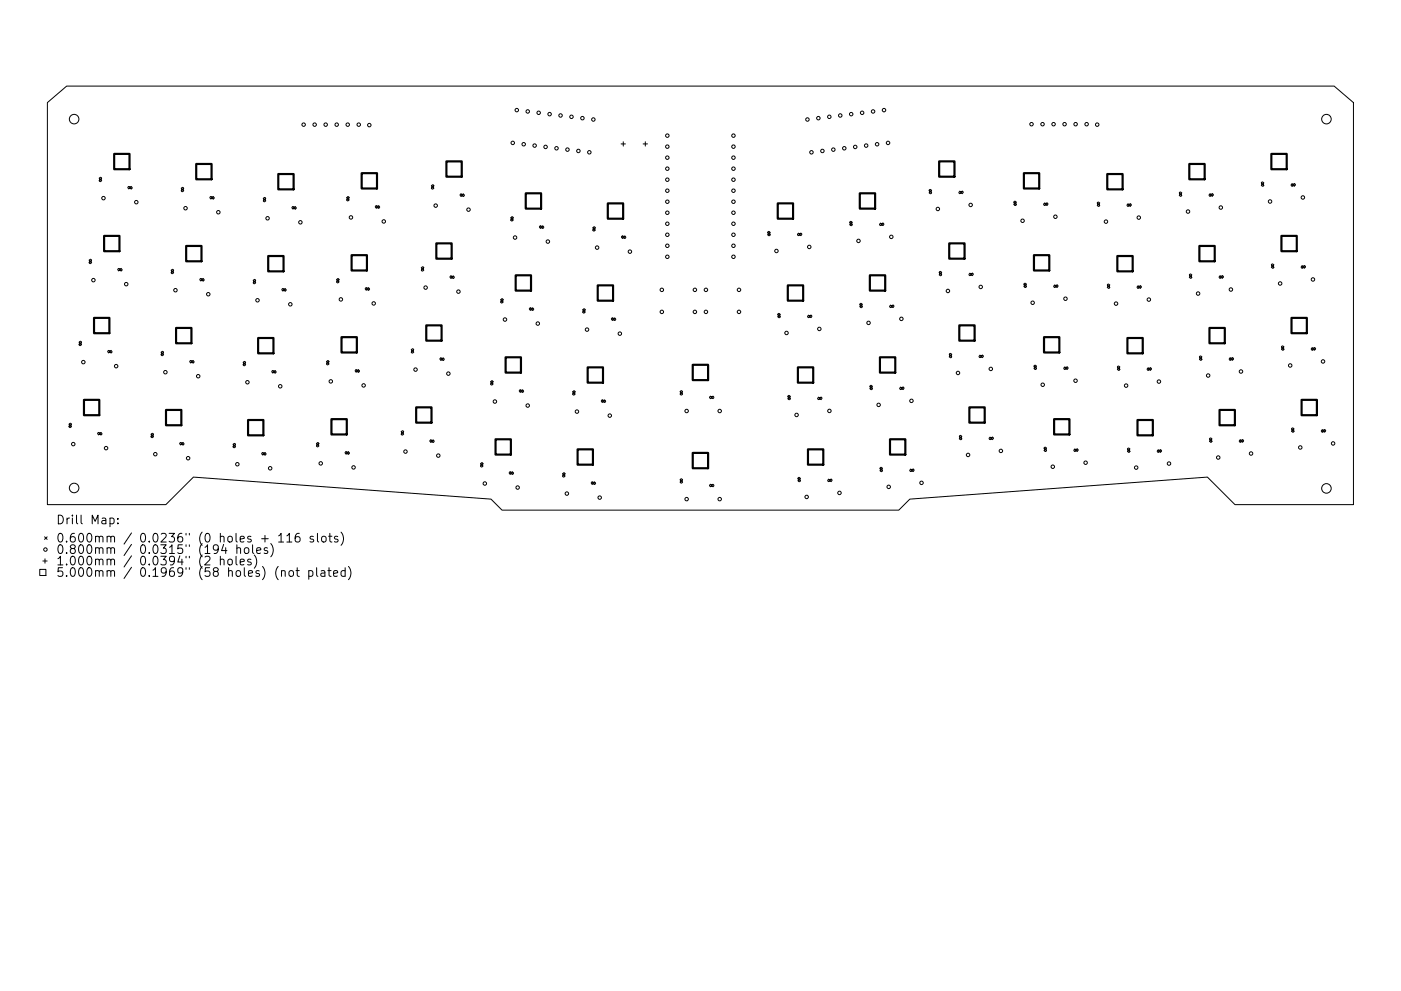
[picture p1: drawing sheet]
<svg xmlns="http://www.w3.org/2000/svg" width="297mm" height="210mm" viewBox="0 0 297 210" stroke-linecap="round" stroke-linejoin="round" font-family="sans-serif">
<defs><g id="words">
<g font-size="2.6">
<text x="11.8" y="111.2">Drill Map:</text>
<text x="11.8" y="115.1">0.600mm / 0.0236&quot; (0 holes + 116 slots)</text>
<text x="11.8" y="117.5">0.800mm / 0.0315&quot; (194 holes)</text>
<text x="11.8" y="119.9">1.000mm / 0.0394&quot; (2 holes)</text>
<text x="11.8" y="122.4">5.000mm / 0.1969&quot; (58 holes) (not plated)</text>
</g>
</g></defs>
<g fill="none" stroke="#000" stroke-width=".21">
<path d="M10 21.8l4.1-3.5h268.8l4.1 3.5v85.3h-25.2l-5.8-5.9-63.1 4.7-2.3 2.3h-84.2l-2.3-2.3-63.1-4.7-5.8 5.9h-25.2zM21 37.8l.6 .6M21.2 37.7l.2-.1 .1 .2-.1 .6-.1 .1-.2-.1zM21.6 37.8l-.6 .6M27.2 39.7h.7l.1 .2-.2 .1h-.6zM27.3 39.5l.5 .6M27.8 39.5l-.5 .6M38.4 39.9l.6 .6M38.6 39.8h.2l.1 .1-.1 .6-.1 .2-.2-.2zM39 39.9l-.6 .6M91.5 39.4l.5 .5M91.6 39.3l.2-.1 .1 .2v.6l-.2 .1-.2-.2z"/>
<path d="M92 39.4l-.5 .5M131.7 30.5h.9M132.1 30.1v.9M136.4 30.5h.9M136.8 30.1v.9M267.4 38.8l.6 .5M267.5 38.7l.3 .1 .1 .5-.1 .2-.3-.1zM268 38.8l-.6 .5M273.8 39.1l.7-.1 .2 .2-.2 .2-.6 .1-.1-.1zM273.9 39l.6 .5M274.5 39l-.6 .5M18.9 55.2l.5 .5"/>
<path d="M19.1 55.1l.2-.1 .1 .2-.1 .6-.2 .1-.2-.1zM19.4 55.2l-.5 .5M25 57l.8 .1 .1 .2-.2 .1h-.6zM25.2 56.9l.5 .6M25.7 56.9l-.5 .6M36.3 57.3l.5 .6M36.5 57.2h.2l.1 .1-.1 .6-.2 .2-.2-.2zM36.8 57.3l-.5 .6M42.4 59.2h.8l.1 .2-.2 .2-.6-.1zM42.5 59.1l.6 .5M43.1 59.1l-.6 .5M44.6 41.8h.7l.1 .2-.2 .2-.6-.1z"/>
<path d="M44.7 41.7l.5 .5M45.2 41.7l-.5 .5M53.7 59.5l.5 .5M53.8 59.3h.2l.2 .1-.1 .7-.2 .1-.2-.2zM54.2 59.5l-.5 .5M55.8 42.1l.6 .5M56 41.9h.2l.1 .2-.1 .6-.1 .1-.2-.2zM56.4 42.1l-.6 .5M61.9 43.9l.8 .1 .1 .2-.2 .1-.6-.1zM62.1 43.8l.5 .6M62.6 43.8l-.5 .6M71.3 59.3l.6 .5"/>
<path d="M71.5 59.2l.2-.1 .1 .2v.6l-.2 .1-.2-.1zM71.9 59.3l-.6 .5M73.5 41.9l.5 .5M73.7 41.8l.2-.1 .1 .2-.1 .6-.2 .1-.2-.2zM74 41.9l-.5 .5M79.6 43.7l.8 .1 .1 .2-.2 .1h-.6zM79.8 43.6l.5 .6M80.3 43.6l-.5 .6M89.3 56.8l.6 .5M89.5 56.6h.2l.1 .2-.1 .6-.1 .1-.2-.2zM89.9 56.8l-.6 .5M95.5 58.6l.7 .1 .1 .2-.2 .1-.6-.1z"/>
<path d="M95.6 58.5l.5 .6M96.1 58.5l-.5 .6M97.6 41.2l.7 .1 .2 .2-.2 .1-.6-.1zM97.7 41.1l.6 .6M98.3 41.1l-.6 .6M108.3 46.2l.5 .5M108.4 46h.2l.2 .1-.1 .7-.2 .1-.2-.2zM108.8 46.2l-.5 .5M114.4 48h.8l.1 .3-.2 .1-.6-.1zM114.6 47.9l.5 .6M115.1 47.9l-.5 .6M125.7 48.3l.5 .5"/>
<path d="M125.9 48.2l.2-.1 .1 .2-.1 .6-.2 .1-.2-.1zM126.2 48.3l-.5 .5M131.8 50.1l.7 .1 .2 .2-.2 .1h-.6zM131.9 50l.6 .6M132.5 50l-.6 .6M162.8 49.3l.5 .5M162.9 49.2h.3v.6l-.1 .2-.2-.1zM163.3 49.3l-.5 .5M169.1 49.6l.7-.1 .2 .2-.1 .2-.6 .1-.2-.2zM169.3 49.5l.5 .5M169.8 49.5l-.5 .5M180.2 47.1l.5 .6"/>
<path d="M180.3 47l.3 .1v.6l-.1 .2-.2-.1zM180.7 47.1l-.5 .6M186.5 47.5l.7-.1 .2 .2-.1 .1-.6 .1-.2-.1zM186.7 47.3l.5 .6M187.2 47.3l-.5 .6M197 40.4l.5 .5M197.1 40.2l.3 .1 .1 .6-.2 .2-.2-.1zM197.5 40.4l-.5 .5M199.1 57.8l.6 .5M199.2 57.6l.3 .1 .1 .6-.1 .2-.3-.1zM199.7 57.8l-.6 .5M203.4 40.7l.6-.1 .2 .2-.1 .2h-.6l-.2-.1z"/>
<path d="M203.5 40.5l.5 .6M204 40.5l-.5 .6M205.5 58.1l.7-.1 .2 .2-.2 .2h-.6l-.1-.1zM205.6 57.9l.6 .6M206.2 57.9l-.6 .6M214.9 42.9l.6 .5M215 42.8h.4v.6l-.1 .2-.2-.1zM215.5 42.9l-.6 .5M221.3 43.2l.7-.1 .2 .2-.1 .2h-.7l-.1-.1zM221.5 43l.5 .6M222 43l-.5 .6M232.6 43.1l.6 .5"/>
<path d="M232.7 42.9l.3 .1 .1 .6-.1 .2-.2-.1zM233.2 43.1l-.6 .5M239 43.4l.7-.1 .2 .2-.2 .2h-.6l-.1-.1zM239.1 43.2l.6 .6M239.7 43.2l-.6 .6M250 40.9l.6 .6M250.1 40.8l.3 .1 .1 .6-.1 .1-.2-.1zM250.6 40.9l-.6 .6M252.2 58.3l.5 .6M252.3 58.2l.3 .1v.6l-.1 .1-.2-.1zM252.7 58.3l-.5 .6M256.4 41.3l.7-.1 .2 .1-.2 .2-.6 .1-.1-.1z"/>
<path d="M256.5 41.1l.6 .5M257.1 41.1l-.6 .5M258.5 58.7l.7-.1 .2 .2-.1 .1-.7 .1zM258.7 58.5l.5 .5M259.2 58.5l-.5 .5M269.5 56.2l.6 .5M269.7 56l.3 .1v.7l-.1 .1-.2-.1zM270.1 56.2l-.6 .5M275.9 56.5l.7-.1 .2 .2-.1 .2h-.7l-.1-.1zM276.1 56.4l.5 .5M276.6 56.4l-.5 .5M16.7 72.6l.6 .5"/>
<path d="M16.9 72.5l.2-.1 .1 .2v.6l-.2 .1-.2-.1zM17.3 72.6l-.6 .5M22.9 74.4l.7 .1 .1 .2-.1 .1h-.6zM23 74.3l.6 .6M23.6 74.3l-.6 .6M34.1 74.7l.6 .6M34.3 74.6h.2l.1 .1v.6l-.2 .2-.2-.2zM34.7 74.7l-.6 .6M40.3 76.6h.7l.1 .2-.1 .2-.6-.1zM40.4 76.5l.6 .5M41 76.5l-.6 .5M51.5 76.9l.6 .5"/>
<path d="M51.7 76.7h.2l.1 .2v.6l-.2 .1-.2-.2zM52.1 76.9l-.6 .5M57.7 78.7h.7l.1 .3-.1 .1-.6-.1zM57.8 78.6l.6 .6M58.4 78.6l-.6 .6M59.8 61.3h.7l.2 .3-.2 .1-.6-.1zM59.9 61.2l.6 .6M60.5 61.2l-.6 .6M69.2 76.7l.6 .5M69.4 76.6l.2-.1 .1 .2-.1 .6-.1 .1-.2-.1zM69.8 76.7l-.6 .5M75.4 78.5l.7 .1 .1 .2-.2 .1-.6-.1z"/>
<path d="M75.5 78.4l.5 .6M76 78.4l-.5 .6M77.5 61.1l.7 .1 .1 .2-.1 .1-.6-.1zM77.6 61l.6 .6M78.2 61l-.6 .6M87.2 74.2l.5 .5M87.4 74h.2l.1 .2-.1 .6-.2 .1-.2-.2zM87.7 74.2l-.5 .5M93.3 76l.8 .1 .1 .2-.2 .1-.6-.1zM93.5 75.9l.5 .6M94 75.9l-.5 .6M106.1 63.6l.6 .5"/>
<path d="M106.3 63.4h.2l.1 .1v.7l-.2 .1-.2-.2zM106.7 63.6l-.6 .5M112.3 65.4h.7l.1 .3-.1 .1-.6-.1zM112.4 65.3l.6 .6M113 65.3l-.6 .6M123.5 65.7l.6 .5M123.7 65.6l.2-.1 .1 .2v.6l-.2 .1-.2-.1zM124.1 65.7l-.6 .5M129.7 67.5l.7 .1 .1 .2-.1 .1h-.6zM129.8 67.4l.6 .6M130.4 67.4l-.6 .6M164.9 66.7l.5 .5"/>
<path d="M165 66.6h.3l.1 .6-.1 .2-.3-.1zM165.4 66.7l-.5 .5M171.3 67l.7-.1 .1 .2-.1 .2h-.6l-.2-.1zM171.4 66.9l.6 .5M172 66.9l-.6 .5M182.3 64.5l.5 .6M182.4 64.4l.3 .1 .1 .6-.2 .2-.2-.2zM182.8 64.5l-.5 .6M188.7 64.9l.7-.1 .1 .2-.1 .1-.6 .1-.2-.1zM188.8 64.7l.5 .6M189.3 64.7l-.5 .6M201.2 75.2l.6 .5"/>
<path d="M201.4 75l.3 .1v.6l-.1 .2-.2-.1zM201.8 75.2l-.6 .5M207.6 75.5l.7-.1 .2 .2-.1 .2h-.6l-.2-.1zM207.8 75.3l.5 .6M208.3 75.3l-.5 .6M217.1 60.3l.5 .5M217.2 60.1l.3 .1 .1 .6-.2 .2-.2-.1zM217.6 60.3l-.5 .5M219.2 77.7l.6 .5M219.3 77.5l.3 .1 .1 .6-.1 .2-.3-.1zM219.8 77.7l-.6 .5M223.5 60.6l.6-.1 .2 .2-.1 .2h-.6l-.2-.1z"/>
<path d="M223.6 60.4l.5 .6M224.1 60.4l-.5 .6M225.6 78l.7-.1 .2 .2-.2 .2h-.6l-.1-.1zM225.7 77.8l.6 .6M226.3 77.8l-.6 .6M234.8 60.5l.5 .5M234.9 60.3l.3 .1 .1 .6-.2 .2-.2-.1zM235.3 60.5l-.5 .5M236.9 77.8l.5 .6M237 77.7l.3 .1 .1 .6-.1 .2-.3-.1zM237.4 77.8l-.5 .6M241.1 60.8l.7-.1 .2 .2-.1 .1-.6 .1-.2-.1z"/>
<path d="M241.3 60.6l.5 .6M241.8 60.6l-.5 .6M243.3 78.2l.7-.1 .1 .2-.1 .1-.6 .1-.2-.1zM243.4 78l.6 .6M244 78l-.6 .6M254.3 75.7l.5 .6M254.4 75.6l.3 .1 .1 .6-.1 .1-.3-.1zM254.8 75.7l-.5 .6M260.7 76.1l.7-.2 .1 .3-.7 .2zM260.8 75.9l.6 .5M261.4 75.9l-.6 .5M271.7 73.6l.5 .5"/>
<path d="M271.8 73.4l.3 .1 .1 .7-.2 .1-.2-.1zM272.2 73.6l-.5 .5M278.1 73.9l.7-.1 .1 .2-.1 .2h-.6l-.2-.1zM278.2 73.8l.5 .5M278.7 73.8l-.5 .5M14.6 90l.6 .5M14.8 89.9l.2-.1 .1 .2-.1 .6-.1 .1-.2-.2zM15.2 90l-.6 .5M20.8 91.8l.7 .1 .1 .2-.2 .1-.6-.1zM20.9 91.7l.5 .6M21.4 91.7l-.5 .6M32 92.1l.6 .6"/>
<path d="M32.2 92h.2l.1 .1-.1 .6-.1 .2-.2-.2zM32.6 92.1l-.6 .6M38.2 94h.7l.1 .2-.2 .2-.6-.1zM38.3 93.9l.5 .5M38.8 93.9l-.5 .5M49.4 94.3l.5 .5M49.6 94.1h.2l.1 .2-.1 .6-.2 .1-.1-.2zM49.9 94.3l-.5 .5M55.5 96.1h.8l.1 .3-.2 .1-.6-.1zM55.7 96l.5 .6M56.2 96l-.5 .6M67.1 94.1l.5 .5"/>
<path d="M67.3 93.9h.2l.1 .2-.1 .6-.2 .1-.2-.2zM67.6 94.1l-.5 .5M73.2 95.9l.8 .1 .1 .2-.2 .1-.6-.1zM73.4 95.8l.5 .6M73.9 95.8l-.5 .6M85 91.6l.6 .5M85.2 91.5l.2-.1 .1 .1v.7l-.2 .1-.2-.2zM85.6 91.6l-.6 .5M91.2 93.4h.7l.1 .3-.1 .1-.6-.1zM91.3 93.3l.6 .6M91.9 93.3l-.6 .6M101.9 98.3l.5 .6"/>
<path d="M102 98.2h.2l.2 .1-.1 .7-.2 .1-.2-.2zM102.4 98.3l-.5 .6M104 81l.6 .5M104.2 80.8h.2l.1 .1-.1 .7-.1 .1-.2-.2zM104.6 81l-.6 .5M110.2 82.8h.7l.1 .3-.2 .1-.6-.1zM110.3 82.7l.5 .5M110.8 82.7l-.5 .5M121.4 83.1l.6 .5M121.6 83l.2-.1 .1 .2-.1 .6-.1 .1-.2-.2zM122 83.1l-.6 .5M127.6 84.9l.7 .1 .1 .2-.2 .1-.6-.1z"/>
<path d="M127.7 84.8l.5 .6M128.2 84.8l-.5 .6M144.2 83.1l.5 .5M144.3 82.9l.3 .1v.7l-.1 .1-.2-.1zM144.7 83.1l-.5 .5M150.5 84.2l.7-.1 .2 .2-.2 .2h-.6zM150.6 84l.6 .6M151.2 84l-.6 .6M167 84.1l.6 .5M167.1 83.9l.3 .1 .1 .6-.1 .2-.2-.1zM167.6 84.1l-.6 .5M173.4 84.4l.7-.1 .2 .2-.2 .2h-.6l-.1-.1z"/>
<path d="M173.5 84.2l.6 .6M174.1 84.2l-.6 .6M184.4 81.9l.6 .6M184.5 81.8l.3 .1 .1 .6-.1 .2-.2-.2zM185 81.9l-.6 .6M186.6 99.3l.5 .6M186.7 99.2l.3 .1 .1 .6-.2 .2-.2-.2zM187.1 99.3l-.5 .6M190.8 82.3l.7-.1 .2 .2-.2 .1-.6 .1-.1-.1zM190.9 82.1l.6 .6M191.5 82.1l-.6 .6M192.9 99.7l.7-.1 .2 .2-.1 .1-.6 .1-.2-.1z"/>
<path d="M193.1 99.5l.5 .6M193.6 99.5l-.5 .6M203.4 92.6l.5 .5M203.5 92.4l.3 .1 .1 .6-.2 .2-.2-.1zM203.9 92.6l-.5 .5M209.8 92.9l.7-.1 .1 .2-.1 .2h-.6l-.2-.1zM209.9 92.7l.5 .6M210.4 92.7l-.5 .6M221.3 95.1l.6 .5M221.5 94.9l.3 .1v.6l-.1 .2-.2-.1zM221.9 95.1l-.6 .5M227.7 95.4l.7-.1 .2 .2-.1 .2h-.6l-.2-.1z"/>
<path d="M227.9 95.2l.5 .6M228.4 95.2l-.5 .6M239 95.2l.6 .6M239.1 95.1l.3 .1 .1 .6-.1 .2-.2-.2zM239.6 95.2l-.6 .6M245.4 95.6l.7-.1 .2 .2-.2 .1-.6 .1-.1-.1zM245.5 95.4l.6 .6M246.1 95.4l-.6 .6M256.4 93.1l.6 .6M256.5 93l.3 .1 .1 .6-.1 .1-.2-.1zM257 93.1l-.6 .6M262.8 93.5l.7-.2 .2 .3-.2 .1-.6 .1z"/>
<path d="M262.9 93.3l.6 .5M263.5 93.3l-.6 .5M273.8 91l.6 .5M273.9 90.8l.3 .1 .1 .6-.1 .2-.3-.1zM274.4 91l-.6 .5M280.2 91.3l.7-.1 .2 .2-.2 .2h-.6l-.1-.1zM280.3 91.1l.6 .6M280.9 91.1l-.6 .6M9.1 119h.9M9.4 113.9l.6 .5M9.5 118.6v.9M10 113.9l-.6 .5"/>
<path d="M23.3 110l.5-.1 .4 .4v.5l-.2 .2h-.7M25 111v.1M25 110v.2M46.7 118.8l.3-.2 .4 .1 .1 1.2M46.7 118v1.9M47.4 115.5l-.4 1.3h1.1M47.9 116.2v1.2M48.4 118.8l.2-.2 .6 .2 .1 .7-.2 .3-.5 .1-.2-.2zM50 118v1.6l.3 .3M50.2 116.4l.3-.2 .4 .1 .1 1.1M50.2 115.6v1.8M50.9 119.2l.9-.1-.1-.4-.5-.1-.3 .3 .1 .9h.7"/>
<path d="M51.9 116.4l.2-.2 .6 .2 .1 .7-.2 .2-.5 .1-.2-.1zM53.2 118.7l-.4-.1-.3 .3 .1 .3 .6 .1v.5h-.7M53.6 115.6v1.6l.2 .2M53.9 117.8a2.11 2.11 0 0 1 0 2.8M54.4 116.8l.9-.2-.1-.3-.5-.1-.3 .3 .1 .8h.7M56.7 116.3l-.4-.1-.3 .3 .1 .2 .6 .2v.4h-.7M57.4 115.3a2.11 2.11 0 0 1 0 2.8M59.1 113.7l.5-.5v1.8M59.1 115h1M60.8 113.7l.5-.5v1.8M60.8 115h1.1M63.5 113.2a.73 .73 0 0 0-.9 .7v.7l.2 .3 .5 .1 .2-.2 .1-.6-.1-.3h-.6l-.3 .3"/>
<path d="M66.4 113.9l-.4-.1-.3 .2 .1 .3 .6 .2v.4h-.7M67.3 113.2v1.5l.3 .3M68.4 113.9l.4-.1 .3 .3v.5l-.3 .4-.4-.1-.2-.3v-.5zM69.7 113.8h.7M69.9 113.2v1.5l.5 .3M71.6 113.9l-.4-.1-.3 .2 .1 .3 .6 .2v.4h-.7M72.3 112.9a2.11 2.11 0 0 1 0 2.8M108 100.2h.7l.2 .3-.2 .1-.6-.1zM108.1 100.1l.6 .5M108.7 100.1l-.6 .5M119.3 100.5l.5 .5M119.4 100.4l.2-.1 .2 .2-.1 .6-.2 .1-.2-.2z"/>
<path d="M119.8 100.5l-.5 .5M125.4 102.3l.7 .1 .2 .2-.2 .1-.6-.1zM125.5 102.2l.6 .6M126.1 102.2l-.6 .6M144.2 101.8l.5 .5M144.3 101.6l.3 .1v.7l-.1 .1-.2-.1zM144.7 101.8l-.5 .5M150.5 102.9l.7-.1 .2 .2-.2 .2h-.6zM150.6 102.7l.6 .6M151.2 102.7l-.6 .6M169.2 101.5l.5 .5M169.3 101.3l.3 .1 .1 .6-.2 .2-.2-.1z"/>
<path d="M169.7 101.5l-.5 .5M175.5 101.8l.7-.1 .2 .2-.1 .2h-.6l-.2-.1zM175.7 101.6l.5 .6M176.2 101.6l-.5 .6M8.4 120.8h1.3v1.3h-1.3zM59.7 121.2l.2-.1h.5l.1 1.2M61.3 121.2l.3-.1 .5 .1 .1 .7-.2 .3-.4 .1-.3-.2zM62.8 121.1h.7M63 120.4v1.6l.5 .3M65.5 121.1h.5l.3 .3v.5l-.1 .3h-.7M65.5 121.1v1.8M67.1 120.4v1.6l.3 .3"/>
<path d="M68.1 121.1h.7l.1 1.2M68.9 121.5l-.6 .1a.36 .36 0 0 0-.3 .3 .36 .36 0 0 0 .3 .4l.6-.1M69.5 121.1h.7M69.8 120.4v1.6l.4 .3M70.7 121.7l.9-.2-.1-.4h-.5l-.3 .2 .1 .9h.7M73.2 121.1h-.5l-.4 .3v.5l.2 .3h.7M73.2 120.4v1.9M73.9 120.2a2.11 2.11 0 0 1 0 2.8"/>
<circle cx="15.7" cy="25.3" r="1.01"/>
<circle cx="64.4" cy="26.4" r=".37"/>
<circle cx="66.7" cy="26.4" r=".37"/>
<circle cx="69.1" cy="26.4" r=".37"/>
<circle cx="71.4" cy="26.4" r=".37"/>
<circle cx="73.7" cy="26.4" r=".37"/>
<circle cx="76.1" cy="26.4" r=".37"/>
<circle cx="78.3" cy="26.5" r=".37"/>
<circle cx="108.7" cy="30.3" r=".37"/>
<circle cx="109.6" cy="23.4" r=".37"/>
<circle cx="111" cy="30.6" r=".37"/>
<circle cx="111.9" cy="23.6" r=".37"/>
<circle cx="113.4" cy="30.9" r=".37"/>
<circle cx="114.2" cy="23.9" r=".37"/>
<circle cx="115.7" cy="31.2" r=".37"/>
<circle cx="116.5" cy="24.2" r=".37"/>
<circle cx="118" cy="31.5" r=".37"/>
<circle cx="118.8" cy="24.5" r=".37"/>
<circle cx="120.3" cy="31.7" r=".37"/>
<circle cx="121.2" cy="24.8" r=".37"/>
<circle cx="122.6" cy="32" r=".37"/>
<circle cx="123.5" cy="25.1" r=".37"/>
<circle cx="125" cy="32.3" r=".37"/>
<circle cx="125.8" cy="25.4" r=".37"/>
<circle cx="141.5" cy="31.1" r=".37"/>
<circle cx="141.5" cy="35.8" r=".37"/>
<circle cx="141.5" cy="33.5" r=".37"/>
<circle cx="141.5" cy="38.1" r=".37"/>
<circle cx="141.5" cy="28.8" r=".37"/>
<circle cx="155.5" cy="33.5" r=".37"/>
<circle cx="155.5" cy="31.1" r=".37"/>
<circle cx="155.5" cy="38.1" r=".37"/>
<circle cx="155.5" cy="35.8" r=".37"/>
<circle cx="155.5" cy="28.8" r=".37"/>
<circle cx="171.2" cy="25.4" r=".37"/>
<circle cx="172" cy="32.3" r=".37"/>
<circle cx="173.5" cy="25.1" r=".37"/>
<circle cx="174.4" cy="32" r=".37"/>
<circle cx="175.8" cy="24.8" r=".37"/>
<circle cx="176.7" cy="31.7" r=".37"/>
<circle cx="178.1" cy="24.5" r=".37"/>
<circle cx="179" cy="31.5" r=".37"/>
<circle cx="180.5" cy="24.2" r=".37"/>
<circle cx="181.3" cy="31.2" r=".37"/>
<circle cx="182.8" cy="23.9" r=".37"/>
<circle cx="183.6" cy="30.9" r=".37"/>
<circle cx="185.1" cy="23.6" r=".37"/>
<circle cx="186" cy="30.6" r=".37"/>
<circle cx="187.4" cy="23.4" r=".37"/>
<circle cx="188.3" cy="30.3" r=".37"/>
<circle cx="218.7" cy="26.3" r=".37"/>
<circle cx="221" cy="26.3" r=".37"/>
<circle cx="223.4" cy="26.3" r=".37"/>
<circle cx="225.7" cy="26.3" r=".37"/>
<circle cx="228" cy="26.3" r=".37"/>
<circle cx="230.4" cy="26.3" r=".37"/>
<circle cx="232.6" cy="26.4" r=".37"/>
<circle cx="281.2" cy="25.3" r="1.01"/>
<circle cx="19.8" cy="59.4" r=".37"/>
<circle cx="21.9" cy="42" r=".37"/>
<circle cx="28.9" cy="42.9" r=".37"/>
<circle cx="39.3" cy="44.2" r=".37"/>
<circle cx="46.3" cy="45" r=".37"/>
<circle cx="56.7" cy="46.3" r=".37"/>
<circle cx="63.7" cy="47.2" r=".37"/>
<circle cx="74.4" cy="46.1" r=".37"/>
<circle cx="81.4" cy="47" r=".37"/>
<circle cx="92.4" cy="43.6" r=".37"/>
<circle cx="99.3" cy="44.5" r=".37"/>
<circle cx="109.2" cy="50.4" r=".37"/>
<circle cx="116.2" cy="51.3" r=".37"/>
<circle cx="126.6" cy="52.5" r=".37"/>
<circle cx="133.6" cy="53.4" r=".37"/>
<circle cx="141.5" cy="52.1" r=".37"/>
<circle cx="141.5" cy="49.8" r=".37"/>
<circle cx="141.5" cy="45.1" r=".37"/>
<circle cx="141.5" cy="47.5" r=".37"/>
<circle cx="141.5" cy="54.5" r=".37"/>
<circle cx="141.5" cy="42.8" r=".37"/>
<circle cx="141.5" cy="40.5" r=".37"/>
<circle cx="155.5" cy="45.1" r=".37"/>
<circle cx="155.5" cy="54.5" r=".37"/>
<circle cx="155.5" cy="52.1" r=".37"/>
<circle cx="155.5" cy="47.5" r=".37"/>
<circle cx="155.5" cy="49.8" r=".37"/>
<circle cx="155.5" cy="42.8" r=".37"/>
<circle cx="155.5" cy="40.5" r=".37"/>
<circle cx="164.6" cy="53.2" r=".37"/>
<circle cx="171.6" cy="52.4" r=".37"/>
<circle cx="182" cy="51.1" r=".37"/>
<circle cx="189" cy="50.3" r=".37"/>
<circle cx="198.8" cy="44.3" r=".37"/>
<circle cx="205.8" cy="43.5" r=".37"/>
<circle cx="216.8" cy="46.8" r=".37"/>
<circle cx="223.8" cy="46" r=".37"/>
<circle cx="234.5" cy="47" r=".37"/>
<circle cx="241.4" cy="46.2" r=".37"/>
<circle cx="251.9" cy="44.9" r=".37"/>
<circle cx="258.8" cy="44" r=".37"/>
<circle cx="269.3" cy="42.8" r=".37"/>
<circle cx="276.2" cy="41.9" r=".37"/>
<circle cx="278.4" cy="59.3" r=".37"/>
<circle cx="17.7" cy="76.8" r=".37"/>
<circle cx="24.6" cy="77.7" r=".37"/>
<circle cx="26.8" cy="60.3" r=".37"/>
<circle cx="35.1" cy="79" r=".37"/>
<circle cx="37.2" cy="61.6" r=".37"/>
<circle cx="42" cy="79.8" r=".37"/>
<circle cx="44.2" cy="62.4" r=".37"/>
<circle cx="54.6" cy="63.7" r=".37"/>
<circle cx="61.6" cy="64.6" r=".37"/>
<circle cx="72.3" cy="63.5" r=".37"/>
<circle cx="79.2" cy="64.4" r=".37"/>
<circle cx="88.1" cy="78.4" r=".37"/>
<circle cx="90.2" cy="61" r=".37"/>
<circle cx="95.1" cy="79.3" r=".37"/>
<circle cx="97.2" cy="61.9" r=".37"/>
<circle cx="107.1" cy="67.8" r=".37"/>
<circle cx="114" cy="68.7" r=".37"/>
<circle cx="124.5" cy="69.9" r=".37"/>
<circle cx="131.4" cy="70.8" r=".37"/>
<circle cx="140.3" cy="66.2" r=".37"/>
<circle cx="140.3" cy="61.5" r=".37"/>
<circle cx="147.3" cy="66.2" r=".37"/>
<circle cx="147.3" cy="61.5" r=".37"/>
<circle cx="149.7" cy="61.5" r=".37"/>
<circle cx="149.7" cy="66.2" r=".37"/>
<circle cx="156.7" cy="66.2" r=".37"/>
<circle cx="156.7" cy="61.5" r=".37"/>
<circle cx="166.8" cy="70.6" r=".37"/>
<circle cx="173.7" cy="69.8" r=".37"/>
<circle cx="184.2" cy="68.5" r=".37"/>
<circle cx="191.1" cy="67.7" r=".37"/>
<circle cx="201" cy="61.7" r=".37"/>
<circle cx="203.1" cy="79.1" r=".37"/>
<circle cx="207.9" cy="60.9" r=".37"/>
<circle cx="210.1" cy="78.3" r=".37"/>
<circle cx="218.9" cy="64.2" r=".37"/>
<circle cx="225.9" cy="63.4" r=".37"/>
<circle cx="236.6" cy="64.4" r=".37"/>
<circle cx="243.6" cy="63.6" r=".37"/>
<circle cx="254" cy="62.3" r=".37"/>
<circle cx="256.2" cy="79.7" r=".37"/>
<circle cx="261" cy="61.4" r=".37"/>
<circle cx="263.1" cy="78.8" r=".37"/>
<circle cx="271.4" cy="60.1" r=".37"/>
<circle cx="273.5" cy="77.5" r=".37"/>
<circle cx="280.5" cy="76.7" r=".37"/>
<circle cx="15.5" cy="94.2" r=".37"/>
<circle cx="22.5" cy="95.1" r=".37"/>
<circle cx="32.9" cy="96.4" r=".37"/>
<circle cx="39.9" cy="97.2" r=".37"/>
<circle cx="50.3" cy="98.5" r=".37"/>
<circle cx="52.5" cy="81.1" r=".37"/>
<circle cx="57.3" cy="99.4" r=".37"/>
<circle cx="59.4" cy="82" r=".37"/>
<circle cx="68" cy="98.3" r=".37"/>
<circle cx="70.1" cy="80.9" r=".37"/>
<circle cx="75" cy="99.2" r=".37"/>
<circle cx="77.1" cy="81.8" r=".37"/>
<circle cx="86" cy="95.8" r=".37"/>
<circle cx="92.9" cy="96.7" r=".37"/>
<circle cx="104.9" cy="85.2" r=".37"/>
<circle cx="111.9" cy="86" r=".37"/>
<circle cx="122.3" cy="87.3" r=".37"/>
<circle cx="129.3" cy="88.2" r=".37"/>
<circle cx="145.6" cy="87.2" r=".37"/>
<circle cx="152.6" cy="87.2" r=".37"/>
<circle cx="168.9" cy="88" r=".37"/>
<circle cx="175.8" cy="87.2" r=".37"/>
<circle cx="186.3" cy="85.9" r=".37"/>
<circle cx="193.2" cy="85" r=".37"/>
<circle cx="205.2" cy="96.5" r=".37"/>
<circle cx="212.2" cy="95.7" r=".37"/>
<circle cx="221.1" cy="81.6" r=".37"/>
<circle cx="223.2" cy="99" r=".37"/>
<circle cx="228" cy="80.8" r=".37"/>
<circle cx="230.2" cy="98.2" r=".37"/>
<circle cx="238.8" cy="81.8" r=".37"/>
<circle cx="240.9" cy="99.2" r=".37"/>
<circle cx="245.7" cy="81" r=".37"/>
<circle cx="247.9" cy="98.4" r=".37"/>
<circle cx="258.3" cy="97.1" r=".37"/>
<circle cx="265.2" cy="96.2" r=".37"/>
<circle cx="275.7" cy="94.9" r=".37"/>
<circle cx="282.6" cy="94.1" r=".37"/>
<circle cx="9.6" cy="116.6" r=".37"/>
<circle cx="15.7" cy="103.5" r="1.01"/>
<circle cx="102.8" cy="102.6" r=".37"/>
<circle cx="109.8" cy="103.4" r=".37"/>
<circle cx="120.2" cy="104.7" r=".37"/>
<circle cx="127.1" cy="105.6" r=".37"/>
<circle cx="145.6" cy="105.9" r=".37"/>
<circle cx="152.6" cy="105.9" r=".37"/>
<circle cx="171" cy="105.4" r=".37"/>
<circle cx="178" cy="104.6" r=".37"/>
<circle cx="188.4" cy="103.3" r=".37"/>
<circle cx="195.4" cy="102.4" r=".37"/>
<circle cx="281.2" cy="103.6" r="1.01"/>
</g>
<g fill="none" stroke="#000" stroke-width=".46">
<path d="M24.2 32.7h3.3v3.2h-3.3zM41.6 34.8h3.3v3.2h-3.3zM59 36.9h3.3v3.3h-3.3zM76.7 36.7h3.2v3.3h-3.2zM94.6 34.2h3.3v3.3h-3.3zM199.1 34.2h3.3v3.3h-3.3zM217.1 36.7h3.2v3.3h-3.2zM234.8 36.9h3.2v3.3h-3.2zM252.2 34.8h3.2v3.2h-3.2zM269.6 32.7h3.2v3.2h-3.2zM22.1 50h3.2v3.3h-3.2zM39.5 52.2h3.2v3.2h-3.2z"/>
<path d="M56.9 54.3h3.2v3.3h-3.2zM74.5 54.1h3.3v3.3h-3.3zM92.5 51.6h3.3v3.3h-3.3zM109.3 58.4h3.3v3.3h-3.3zM111.5 41h3.2v3.3h-3.2zM128.9 43.1h3.2v3.3h-3.2zM164.9 43.1h3.2v3.3h-3.2zM182.3 41h3.2v3.3h-3.2zM184.4 58.4h3.3v3.3h-3.3zM201.3 51.6h3.2v3.3h-3.2zM219.2 54.1h3.3v3.3h-3.3zM236.9 54.3h3.3v3.3h-3.3z"/>
<path d="M254.3 52.2h3.2v3.2h-3.2zM271.7 50h3.2v3.3h-3.2zM19.9 67.4h3.3v3.3h-3.3zM37.3 69.6h3.3v3.2h-3.3zM54.7 71.7h3.3v3.3h-3.3zM72.4 71.5h3.3v3.3h-3.3zM90.4 69h3.2v3.3h-3.2zM107.2 75.8h3.3v3.3h-3.3zM124.6 77.9h3.2v3.3h-3.2zM126.7 60.5h3.3v3.3h-3.3zM146.9 77.4h3.2v3.3h-3.2zM167 60.5h3.3v3.3h-3.3z"/>
<path d="M169.2 77.9h3.2v3.3h-3.2zM186.6 75.8h3.2v3.3h-3.2zM203.4 69h3.2v3.3h-3.2zM221.4 71.5h3.2v3.3h-3.2zM239 71.7h3.3v3.3h-3.3zM256.4 69.6h3.3v3.2h-3.3zM273.8 67.4h3.3v3.3h-3.3zM17.8 84.8h3.3v3.3h-3.3zM35.2 87h3.2v3.2h-3.2zM52.6 89.1h3.2v3.3h-3.2zM70.3 88.9h3.2v3.3h-3.2zM88.2 86.4h3.3v3.3h-3.3z"/>
<path d="M105.1 93.2h3.2v3.3h-3.2zM122.5 95.3h3.2v3.3h-3.2zM146.9 96.1h3.2v3.2h-3.2zM171.3 95.3h3.3v3.3h-3.3zM188.7 93.2h3.3v3.3h-3.3zM205.5 86.4h3.3v3.3h-3.3zM223.5 88.9h3.2v3.3h-3.2zM241.2 89.1h3.2v3.3h-3.2zM258.6 87h3.2v3.2h-3.2zM276 84.8h3.2v3.3h-3.2z"/>
</g>
<use href="#words"/>
</svg>
